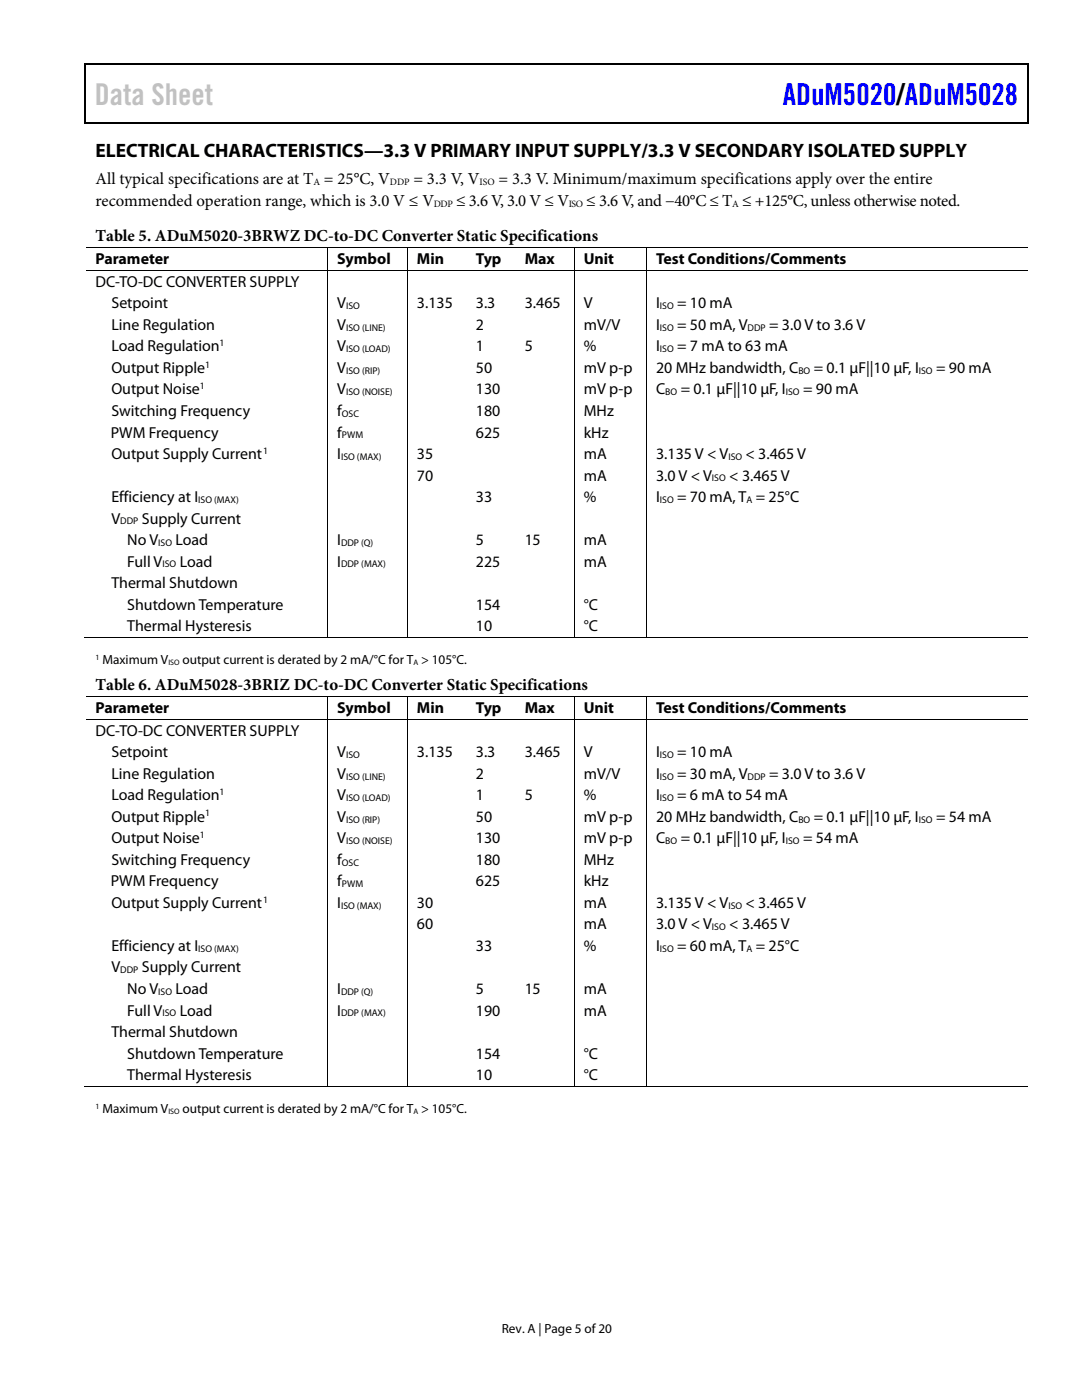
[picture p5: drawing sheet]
<svg xmlns="http://www.w3.org/2000/svg" width="216mm" height="279mm" viewBox="0 0 216 279" stroke-linecap="round" stroke-linejoin="round" font-family="sans-serif">
<defs><g id="words">
<text font-size="6" fill="#c1c1c1" x="18.9" y="21">Data Sheet</text>
<text font-size="6" fill="#00f" x="156.2" y="21">ADuM5020/ADuM5028</text>
<text font-size="3.9" x="19" y="31.3">ELECTRICAL CHARACTERISTICS—3.3 V PRIMARY INPUT SUPPLY/3.3 V SECONDARY ISOLATED SUPPLY</text>
<g font-size="3.3">
<text x="19" y="36.8">All typical specifications are at T = 25°C, V</text>
<text x="19.1" y="41.1">recommended operation range, which is 3.0 V ≤ V</text>
<text x="82.5" y="36.8">= 3.3 V, V</text>
<text x="91" y="41.1">≤ 3.6 V, 3.0 V ≤ V</text>
<text x="99.5" y="36.8">= 3.3 V. Minimum/maximum specifications apply over the entire</text>
<text x="117" y="41.1">≤ 3.6 V, and −40°C ≤ T ≤ +125°C, unless otherwise noted.</text>
<text x="19.1" y="48.2">Table 5. ADuM5020-3BRWZ DC-to-DC Converter Static Specifications</text>
<text x="19" y="137.8">Table 6. ADuM5028-3BRIZ DC-to-DC Converter Static Specifications</text>
</g>
<g font-size="3.2">
<text x="19" y="52.7">Parameter</text>
<text x="67.3" y="52.7">Symbol</text>
<text x="83.2" y="52.7">Min</text>
<text x="95" y="52.7">Typ</text>
<text x="104.7" y="52.7">Max</text>
<text x="116.5" y="52.7">Unit</text>
<text x="130.9" y="52.7">Test Conditions/Comments</text>
<text x="19" y="57.2">DC-TO-DC CONVERTER SUPPLY</text>
<text x="22.2" y="61.5">Setpoint</text>
<text x="22.2" y="65.8">Line Regulation</text>
<text x="67.3" y="65.8">V</text>
<text x="67.3" y="61.5">V</text>
<text x="83.2" y="61.5">3.135</text>
<text x="95" y="61.5">3.3</text>
<text x="95" y="65.8">2</text>
<text x="104.7" y="61.5">3.465</text>
<text x="116.5" y="61.5">V</text>
<text x="116.5" y="65.8">mV/V</text>
<text x="130.9" y="65.8">I</text>
<text x="130.9" y="61.5">I</text>
<text x="135.1" y="61.5">= 10 mA</text>
<text x="135.1" y="65.8">= 50 mA, V</text>
<text x="153.5" y="65.8">= 3.0 V to 3.6 V</text>
<text x="22.2" y="70.1">Load Regulation</text>
<text x="67.3" y="70.1">V</text>
<text x="95" y="70.1">1</text>
<text x="104.7" y="70.1">5</text>
<text x="116.5" y="70.1">%</text>
<text x="130.9" y="70.1">I</text>
<text x="135.1" y="70.1">= 7 mA to 63 mA</text>
<text x="22.2" y="74.4">Output Ripple</text>
<text x="67.3" y="74.4">V</text>
<text x="95" y="74.4">50</text>
<text x="116.5" y="74.4">mV p-p</text>
<text x="130.9" y="74.4">20 MHz bandwidth, C</text>
<text x="162.4" y="74.4">= 0.1 µF||10 µF, I</text>
<text x="186.8" y="74.4">= 90 mA</text>
<text x="22.2" y="78.7">Output Noise</text>
<text x="22.2" y="83">Switching Frequency</text>
<text x="67.3" y="78.7">V</text>
<text x="67.3" y="83">f</text>
<text x="95" y="78.7">130</text>
<text x="95" y="83">180</text>
<text x="116.5" y="78.7">mV p-p</text>
<text x="116.5" y="83">MHz</text>
<text x="130.9" y="78.7">C</text>
<text x="135.8" y="78.7">= 0.1 µF||10 µF, I</text>
<text x="160.2" y="78.7">= 90 mA</text>
<text x="22.1" y="87.3">PWM Frequency</text>
<text x="67.3" y="87.3">f</text>
<text x="95" y="87.3">625</text>
<text x="116.5" y="87.3">kHz</text>
<text x="22.2" y="91.6">Output Supply Current</text>
<text x="67.3" y="91.6">I</text>
<text x="83.2" y="91.6">35</text>
<text x="83.2" y="95.9">70</text>
<text x="116.5" y="91.6">mA</text>
<text x="116.5" y="95.9">mA</text>
<text x="130.9" y="91.6">3.135 V &lt; V</text>
<text x="130.9" y="95.9">3.0 V &lt; V</text>
<text x="145.5" y="95.9">&lt; 3.465 V</text>
<text x="148.8" y="91.6">&lt; 3.465 V</text>
<text x="22.2" y="100.2">Efficiency at I</text>
<text x="95" y="100.2">33</text>
<text x="116.5" y="100.2">%</text>
<text x="130.9" y="100.2">I</text>
<text x="135.1" y="100.2">= 70 mA, T = 25°C</text>
<text x="22.2" y="104.5">V</text>
<text x="28.3" y="104.5">Supply Current</text>
<text x="25.4" y="108.8">No V</text>
<text x="25.4" y="113.1">Full V</text>
<text x="35" y="108.8">Load</text>
<text x="35.9" y="113.1">Load</text>
<text x="67.3" y="113.1">I</text>
<text x="67.3" y="108.8">I</text>
<text x="95" y="113.1">225</text>
<text x="95" y="108.8">5</text>
<text x="104.7" y="108.8">15</text>
<text x="116.5" y="113.1">mA</text>
<text x="116.5" y="108.8">mA</text>
<text x="22.2" y="117.4">Thermal Shutdown</text>
<text x="25.4" y="121.7">Shutdown Temperature</text>
<text x="25.4" y="126">Thermal Hysteresis</text>
<text x="95" y="121.7">154</text>
<text x="95" y="126">10</text>
<text x="116.5" y="121.7">°C</text>
<text x="116.5" y="126">°C</text>
<text x="19" y="142.3">Parameter</text>
<text x="67.3" y="142.3">Symbol</text>
<text x="83.2" y="142.3">Min</text>
<text x="95" y="142.3">Typ</text>
<text x="104.7" y="142.3">Max</text>
<text x="116.5" y="142.3">Unit</text>
<text x="130.9" y="142.3">Test Conditions/Comments</text>
<text x="19" y="146.8">DC-TO-DC CONVERTER SUPPLY</text>
<text x="22.2" y="151.1">Setpoint</text>
<text x="22.2" y="155.4">Line Regulation</text>
<text x="67.3" y="151.1">V</text>
<text x="67.3" y="155.4">V</text>
<text x="83.2" y="151.1">3.135</text>
<text x="95" y="151.1">3.3</text>
<text x="95" y="155.4">2</text>
<text x="104.7" y="151.1">3.465</text>
<text x="116.5" y="151.1">V</text>
<text x="116.5" y="155.4">mV/V</text>
<text x="130.9" y="155.4">I</text>
<text x="130.9" y="151.1">I</text>
<text x="135.1" y="151.1">= 10 mA</text>
<text x="135.1" y="155.4">= 30 mA, V</text>
<text x="153.5" y="155.4">= 3.0 V to 3.6 V</text>
<text x="22.2" y="159.7">Load Regulation</text>
<text x="67.3" y="159.7">V</text>
<text x="95" y="159.7">1</text>
<text x="104.7" y="159.7">5</text>
<text x="116.5" y="159.7">%</text>
<text x="130.9" y="159.7">I</text>
<text x="135.1" y="159.7">= 6 mA to 54 mA</text>
<text x="22.2" y="164">Output Ripple</text>
<text x="67.3" y="164">V</text>
<text x="95" y="164">50</text>
<text x="116.5" y="164">mV p-p</text>
<text x="130.9" y="164">20 MHz bandwidth, C</text>
<text x="162.4" y="164">= 0.1 µF||10 µF, I</text>
<text x="186.8" y="164">= 54 mA</text>
<text x="22.2" y="168.3">Output Noise</text>
<text x="22.2" y="172.6">Switching Frequency</text>
<text x="67.3" y="168.3">V</text>
<text x="67.3" y="172.6">f</text>
<text x="95" y="168.3">130</text>
<text x="95" y="172.6">180</text>
<text x="116.5" y="168.3">mV p-p</text>
<text x="116.5" y="172.6">MHz</text>
<text x="130.9" y="168.3">C</text>
<text x="135.8" y="168.3">= 0.1 µF||10 µF, I</text>
<text x="160.2" y="168.3">= 54 mA</text>
<text x="22.1" y="176.9">PWM Frequency</text>
<text x="67.3" y="176.9">f</text>
<text x="95" y="176.9">625</text>
<text x="116.5" y="176.9">kHz</text>
<text x="22.2" y="181.2">Output Supply Current</text>
<text x="67.3" y="181.2">I</text>
<text x="83.2" y="181.2">30</text>
<text x="83.2" y="185.5">60</text>
<text x="116.5" y="181.2">mA</text>
<text x="116.5" y="185.5">mA</text>
<text x="130.9" y="181.2">3.135 V &lt; V</text>
<text x="130.9" y="185.5">3.0 V &lt; V</text>
<text x="145.5" y="185.5">&lt; 3.465 V</text>
<text x="148.8" y="181.2">&lt; 3.465 V</text>
<text x="22.2" y="189.8">Efficiency at I</text>
<text x="95" y="189.8">33</text>
<text x="116.5" y="189.8">%</text>
<text x="130.9" y="189.8">I</text>
<text x="135.1" y="189.8">= 60 mA, T = 25°C</text>
<text x="22.2" y="194.1">V</text>
<text x="28.3" y="194.1">Supply Current</text>
<text x="25.4" y="198.4">No V</text>
<text x="25.4" y="202.7">Full V</text>
<text x="35" y="198.4">Load</text>
<text x="35.9" y="202.7">Load</text>
<text x="67.3" y="202.7">I</text>
<text x="67.3" y="198.4">I</text>
<text x="95" y="202.7">190</text>
<text x="95" y="198.4">5</text>
<text x="104.7" y="198.4">15</text>
<text x="116.5" y="202.7">mA</text>
<text x="116.5" y="198.4">mA</text>
<text x="22.2" y="207">Thermal Shutdown</text>
<text x="25.4" y="211.3">Shutdown Temperature</text>
<text x="25.4" y="215.6">Thermal Hysteresis</text>
<text x="95" y="211.3">154</text>
<text x="95" y="215.6">10</text>
<text x="116.5" y="211.3">°C</text>
<text x="116.5" y="215.6">°C</text>
</g>
<g font-size="2.6">
<text x="20.4" y="132.6">Maximum V</text>
<text x="36.4" y="132.6">output current is derated by 2 mA/°C for T &gt; 105°C.</text>
<text x="20.4" y="222.2">Maximum V</text>
<text x="36.4" y="222.2">output current is derated by 2 mA/°C for T &gt; 105°C.</text>
<text x="100.1" y="266">Rev. A | Page 5 of 20</text>
</g>
<g font-size="1.9">
<text x="62.5" y="37">A</text>
<text x="77.8" y="37">DDP</text>
<text x="86.6" y="41.2">DDP</text>
<text x="95.7" y="37">ISO</text>
<text x="113.5" y="41.2">ISO</text>
<text x="146.1" y="41.2">A</text>
<text x="69.1" y="61.7">ISO</text>
<text x="69.1" y="66">ISO (LINE)</text>
<text x="131.7" y="61.7">ISO</text>
<text x="131.7" y="66">ISO</text>
<text x="149.2" y="66">DDP</text>
<text x="43.8" y="69.1">1</text>
<text x="69.1" y="70.3">ISO (LOAD)</text>
<text x="131.7" y="70.3">ISO</text>
<text x="39.9" y="77.7">1</text>
<text x="40.9" y="73.4">1</text>
<text x="69.1" y="74.6">ISO (RIP)</text>
<text x="159.3" y="74.6">BO</text>
<text x="183.3" y="74.6">ISO</text>
<text x="68.2" y="83.2">OSC</text>
<text x="69.1" y="78.9">ISO (NOISE)</text>
<text x="132.8" y="78.9">BO</text>
<text x="156.8" y="78.9">ISO</text>
<text x="68.2" y="87.5">PWM</text>
<text x="52.5" y="90.6">1</text>
<text x="68.1" y="91.8">ISO (MAX)</text>
<text x="145.3" y="91.8">ISO</text>
<text x="39.6" y="100.4">ISO (MAX)</text>
<text x="131.7" y="100.4">ISO</text>
<text x="142.1" y="96.1">ISO</text>
<text x="149" y="100.4">A</text>
<text x="24" y="104.7">DDP</text>
<text x="31.6" y="108.9">ISO</text>
<text x="32.4" y="113.2">ISO</text>
<text x="68.1" y="108.9">DDP (Q)</text>
<text x="68.1" y="113.2">DDP (MAX)</text>
<text x="69.1" y="151.3">ISO</text>
<text x="69.1" y="155.6">ISO (LINE)</text>
<text x="131.7" y="151.3">ISO</text>
<text x="131.7" y="155.6">ISO</text>
<text x="149.2" y="155.6">DDP</text>
<text x="43.8" y="158.6">1</text>
<text x="69.1" y="159.9">ISO (LOAD)</text>
<text x="131.7" y="159.9">ISO</text>
<text x="39.9" y="167.2">1</text>
<text x="40.9" y="162.9">1</text>
<text x="69.1" y="164.2">ISO (RIP)</text>
<text x="159.3" y="164.2">BO</text>
<text x="183.3" y="164.2">ISO</text>
<text x="68.2" y="172.8">OSC</text>
<text x="69.1" y="168.5">ISO (NOISE)</text>
<text x="132.8" y="168.5">BO</text>
<text x="156.8" y="168.5">ISO</text>
<text x="68.2" y="177.1">PWM</text>
<text x="52.5" y="180.1">1</text>
<text x="68.1" y="181.4">ISO (MAX)</text>
<text x="142.1" y="185.7">ISO</text>
<text x="145.3" y="181.4">ISO</text>
<text x="39.6" y="189.9">ISO (MAX)</text>
<text x="131.7" y="189.9">ISO</text>
<text x="149" y="189.9">A</text>
<text x="24" y="194.2">DDP</text>
<text x="31.6" y="198.5">ISO</text>
<text x="32.4" y="202.8">ISO</text>
<text x="68.1" y="198.5">DDP (Q)</text>
<text x="68.1" y="202.8">DDP (MAX)</text>
</g>
<g font-size="1.6">
<text x="19" y="131.7">1</text>
<text x="33.6" y="132.8">ISO</text>
<text x="82.5" y="132.8">A</text>
<text x="19" y="221.3">1</text>
<text x="33.6" y="222.4">ISO</text>
<text x="82.5" y="222.4">A</text>
</g>
</g></defs>
<g fill="#000">
<path d="M16.9 12.7h.2v1h-.2zM16.9 12.7h.2v.3h-.2zM82.5 12.7h.3v.3h-.3zM205.1 12.7h.2v1h-.2zM205.1 12.7h.2v.3h-.2zM16.9 24.4h.2v.3h-.2zM82.3 24.4h.2v.3h-.2zM205.1 24.4h.2v.3h-.2zM65.3 49.4h.2v.2h-.2zM65.3 53.9h.2v.2h-.2zM81.2 49.4h.2v.2h-.2zM81.2 53.9h.2v.2h-.2z"/>
<path d="M93 49.4h.2v.2h-.2zM93 53.9h.2v.2h-.2zM102.8 49.4h.2v.2h-.2zM102.8 53.9h.2v.2h-.2zM114.5 49.4h.2v.2h-.2zM114.5 53.9h.2v.2h-.2zM128.9 49.4h.2v.2h-.2zM128.9 53.9h.2v.2h-.2zM65.3 127.1h.2v.2h-.2zM65.3 139h.2v.1h-.2zM81.2 127.1h.2v.2h-.2zM81.2 139h.2v.1h-.2z"/>
<path d="M92.8 127.1h.2v.2h-.2zM93 139h.2v.1h-.2zM102.6 127.1h.1v.2h-.1zM102.8 139h.2v.1h-.2zM114.5 127.1h.2v.2h-.2zM114.5 139h.2v.1h-.2zM128.9 127.1h.2v.2h-.2zM128.9 139h.2v.1h-.2zM65.3 143.5h.2v.2h-.2zM81.2 143.5h.2v.2h-.2zM93 143.5h.2v.2h-.2zM102.8 143.5h.2v.2h-.2z"/>
<path d="M114.5 143.5h.2v.2h-.2zM128.9 143.5h.2v.2h-.2zM65.3 216.7h.2v.2h-.2zM81.2 216.7h.2v.2h-.2zM92.8 216.7h.2v.2h-.2zM102.6 216.7h.1v.2h-.1zM114.5 216.7h.2v.2h-.2zM128.9 216.7h.2v.2h-.2z"/>
</g>
<path d="M17 13.7v10.7M17.1 12.8h65.4M82.8 12.8h122.3M205.2 13.7v10.7M17.1 24.5h188" fill="none" stroke="#000" stroke-width=".25"/>
<g fill="none" stroke="#000" stroke-width=".2">
<path d="M17.1 49.5h48.2M17.1 54h48.2M65.4 49.6v4.3M65.4 54.1v73M65.5 49.5h15.7M65.5 54h15.7M81.3 49.6v4.3M81.3 54.1v73M81.4 49.5h11.6M81.4 54h11.6M93.2 49.5h9.6M93.2 54h9.6"/>
<path d="M103 49.5h11.5M103 54h11.5M114.6 49.6v4.3M114.6 54.1v73M114.7 49.5h14.2M114.7 54h14.2M129 49.6v4.3M129 54.1v73M129.1 49.5h76M129.1 54h76M16.9 127.2h48.4M17.1 139h48.2"/>
<path d="M65.4 139.1v4.4M65.5 127.2h15.7M65.5 139h15.7M81.3 139.1v4.4M81.4 127.2h33.1M81.4 139h11.6M93.2 139h9.6M103 139h11.5M114.6 139.1v4.4M114.7 127.2h14.2M114.7 139h14.2M129 139.1v4.4"/>
<path d="M129.1 127.2h76M129.1 139h76M17.1 143.6h48.2M65.4 143.7v73M65.5 143.6h15.7M81.3 143.7v73M81.4 143.6h11.6M93.2 143.6h9.6M103 143.6h11.5M114.6 143.7v73M114.7 143.6h14.2M129 143.7v73"/>
<path d="M129.1 143.6h76M16.9 216.8h48.4M65.5 216.8h15.7M81.4 216.8h33.1M114.7 216.8h14.2M129.1 216.8h76"/>
</g>
<use href="#words"/>
</svg>
